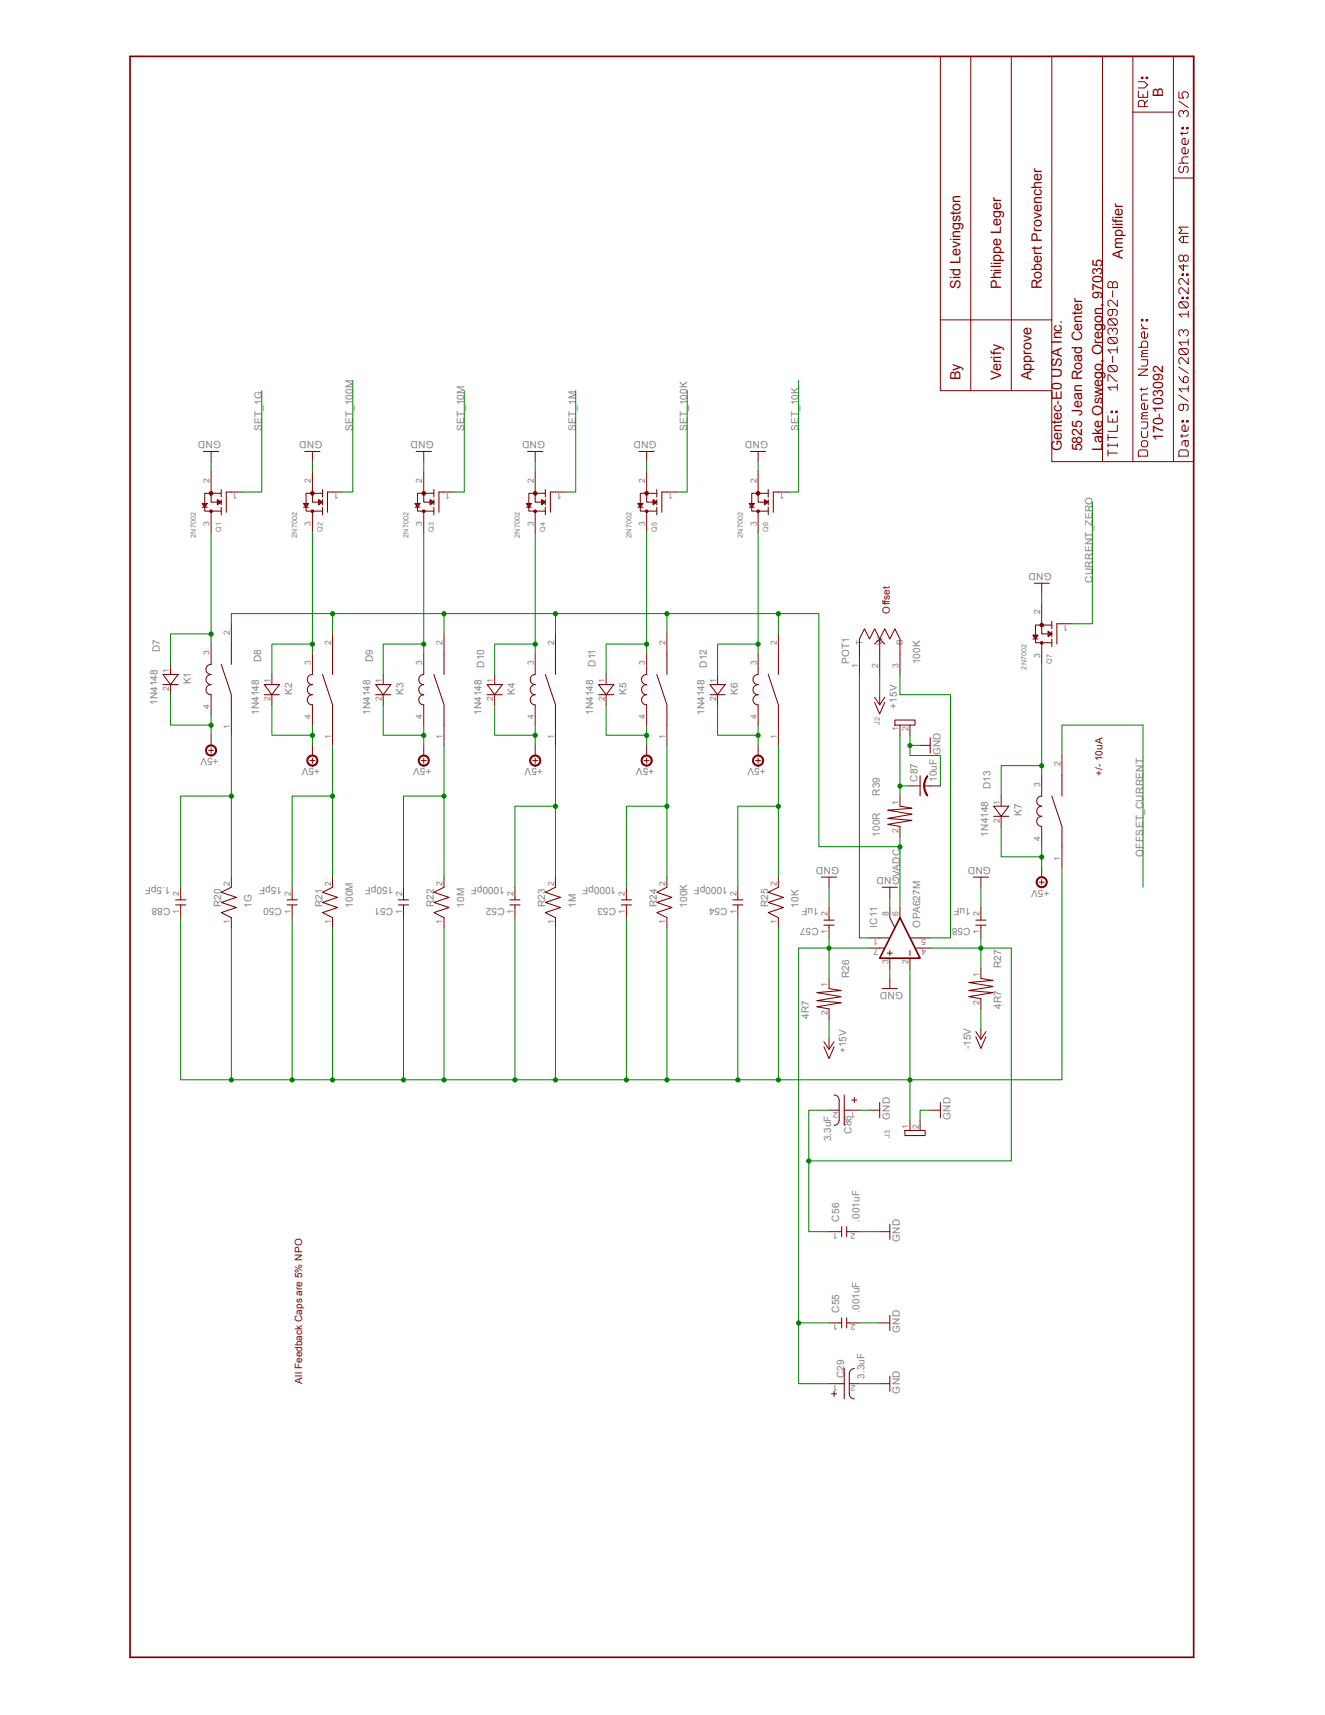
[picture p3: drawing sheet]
<svg xmlns="http://www.w3.org/2000/svg" width="216mm" height="279mm" viewBox="0 0 216 279" stroke-linecap="round" stroke-linejoin="round" font-family="sans-serif">
<defs><g id="words">
<g font-size="2.3" fill="#800000">
<text x="189.5" y="15.7" transform="rotate(-90 189.5 15.7)">B</text>
<text x="156.5" y="47.1" transform="rotate(-90 156.5 47.1)">Sid Levingston</text>
<text x="163.1" y="47.1" transform="rotate(-90 163.1 47.1)">Philippe Leger</text>
<text x="169.7" y="47.1" transform="rotate(-90 169.7 47.1)">Robert Provencher</text>
<text x="182.9" y="42.2" transform="rotate(-90 182.9 42.2)">Amplifier</text>
<text x="156.5" y="62" transform="rotate(-90 156.5 62)">By</text>
<text x="163.1" y="62" transform="rotate(-90 163.1 62)">Verify</text>
<text x="168.1" y="62" transform="rotate(-90 168.1 62)">Approve</text>
<text x="189.5" y="71.9" transform="rotate(-90 189.5 71.9)">170-103092</text>
<text x="173" y="73.5" transform="rotate(-90 173 73.5)">Gentec-E0 USA Inc.</text>
<text x="176.3" y="73.6" transform="rotate(-90 176.3 73.6)">5825 Jean Road Center</text>
<text x="179.6" y="73.5" transform="rotate(-90 179.6 73.5)">Lake Oswego, Oregon, 97035</text>
</g>
<g font-size="1.6" fill="#808080">
<text x="36" y="71.9" transform="rotate(-180 36 71.9)">GND</text>
<text x="42.7" y="70.2" transform="rotate(-90 42.7 70.2)">SET_1G</text>
<text x="52.5" y="71.9" transform="rotate(-180 52.5 71.9)">GND</text>
<text x="57.5" y="70.2" transform="rotate(-90 57.5 70.2)">SET_100M</text>
<text x="70.7" y="71.9" transform="rotate(-180 70.7 71.9)">GND</text>
<text x="75.6" y="70.2" transform="rotate(-90 75.6 70.2)">SET_10M</text>
<text x="88.8" y="71.9" transform="rotate(-180 88.8 71.9)">GND</text>
<text x="93.8" y="70.2" transform="rotate(-90 93.8 70.2)">SET_1M</text>
<text x="107" y="71.9" transform="rotate(-180 107 71.9)">GND</text>
<text x="112" y="70.2" transform="rotate(-90 112 70.2)">SET_100K</text>
<text x="125.2" y="71.9" transform="rotate(-180 125.2 71.9)">GND</text>
<text x="130.1" y="70.2" transform="rotate(-90 130.1 70.2)">SET_10K</text>
<text x="171.4" y="93.4" transform="rotate(-180 171.4 93.4)">GND</text>
<text x="178" y="95" transform="rotate(-90 178 95)">CURRENT_ZERO</text>
<text x="26.1" y="106.2" transform="rotate(-90 26.1 106.2)">D7</text>
<text x="42.6" y="107.9" transform="rotate(-90 42.6 107.9)">D8</text>
<text x="60.7" y="107.9" transform="rotate(-90 60.7 107.9)">D9</text>
<text x="31.1" y="111.5" transform="rotate(-90 31.1 111.5)">K1</text>
<text x="47.6" y="113.2" transform="rotate(-90 47.6 113.2)">K2</text>
<text x="65.7" y="113.2" transform="rotate(-90 65.7 113.2)">K3</text>
<text x="78.9" y="108.8" transform="rotate(-90 78.9 108.8)">D10</text>
<text x="83.9" y="113.2" transform="rotate(-90 83.9 113.2)">K4</text>
<text x="97" y="108.7" transform="rotate(-90 97 108.7)">D11</text>
<text x="102.1" y="113.2" transform="rotate(-90 102.1 113.2)">K5</text>
<text x="115.2" y="108.8" transform="rotate(-90 115.2 108.8)">D12</text>
<text x="120.2" y="113.2" transform="rotate(-90 120.2 113.2)">K6</text>
<text x="138.4" y="108.2" transform="rotate(-90 138.4 108.2)">POT1</text>
<text x="149.9" y="108.2" transform="rotate(-90 149.9 108.2)">100K</text>
<text x="25.7" y="114.9" transform="rotate(-90 25.7 114.9)">1N4148</text>
<text x="42.2" y="116.5" transform="rotate(-90 42.2 116.5)">1N4148</text>
<text x="60.3" y="116.5" transform="rotate(-90 60.3 116.5)">1N4148</text>
<text x="78.5" y="116.5" transform="rotate(-90 78.5 116.5)">1N4148</text>
<text x="96.6" y="116.5" transform="rotate(-90 96.6 116.5)">1N4148</text>
<text x="114.8" y="116.5" transform="rotate(-90 114.8 116.5)">1N4148</text>
<text x="146.2" y="115.4" transform="rotate(-90 146.2 115.4)">+15V</text>
<text x="35.6" y="123.5" transform="rotate(-180 35.6 123.5)">+5V</text>
<text x="52.1" y="125.2" transform="rotate(-180 52.1 125.2)">+5V</text>
<text x="70.3" y="125.2" transform="rotate(-180 70.3 125.2)">+5V</text>
<text x="88.5" y="125.2" transform="rotate(-180 88.5 125.2)">+5V</text>
<text x="106.6" y="125.2" transform="rotate(-180 106.6 125.2)">+5V</text>
<text x="124.8" y="125.2" transform="rotate(-180 124.8 125.2)">+5V</text>
<text x="153.2" y="123.1" transform="rotate(-90 153.2 123.1)">GND</text>
<text x="143.3" y="129.7" transform="rotate(-90 143.3 129.7)">R39</text>
<text x="149.5" y="127.4" transform="rotate(-90 149.5 127.4)">C87</text>
<text x="152.7" y="127.4" transform="rotate(-90 152.7 127.4)">10uF</text>
<text x="161.4" y="128.6" transform="rotate(-90 161.4 128.6)">D13</text>
<text x="143.3" y="136.3" transform="rotate(-90 143.3 136.3)">100R</text>
<text x="161" y="136.3" transform="rotate(-90 161 136.3)">1N4148</text>
<text x="166.4" y="133" transform="rotate(-90 166.4 133)">K7</text>
<text x="136.7" y="141.2" transform="rotate(-180 136.7 141.2)">GND</text>
<text x="146.6" y="142.9" transform="rotate(-180 146.6 142.9)">GND</text>
<text x="146.6" y="142.9" transform="rotate(-90 146.6 142.9)">VADC</text>
<text x="161.5" y="141.2" transform="rotate(-180 161.5 141.2)">GND</text>
<text x="186.2" y="139.6" transform="rotate(-90 186.2 139.6)">OFFSET_CURRENT</text>
<text x="27.8" y="147.8" transform="rotate(-180 27.8 147.8)">C88</text>
<text x="27.8" y="144.5" transform="rotate(-180 27.8 144.5)">1.5pF</text>
<text x="36" y="147.8" transform="rotate(-90 36 147.8)">R20</text>
<text x="41" y="147.8" transform="rotate(-90 41 147.8)">1G</text>
<text x="45.9" y="147.8" transform="rotate(-180 45.9 147.8)">C50</text>
<text x="46" y="144.5" transform="rotate(-180 46 144.5)">15pF</text>
<text x="52.6" y="147.8" transform="rotate(-90 52.6 147.8)">R21</text>
<text x="57.5" y="147.8" transform="rotate(-90 57.5 147.8)">100M</text>
<text x="64.1" y="147.8" transform="rotate(-180 64.1 147.8)">C51</text>
<text x="64.1" y="144.5" transform="rotate(-180 64.1 144.5)">150pF</text>
<text x="70.7" y="147.8" transform="rotate(-90 70.7 147.8)">R22</text>
<text x="75.6" y="147.8" transform="rotate(-90 75.6 147.8)">10M</text>
<text x="82.2" y="147.8" transform="rotate(-180 82.2 147.8)">C52</text>
<text x="82.3" y="144.5" transform="rotate(-180 82.3 144.5)">1000pF</text>
<text x="88.9" y="147.8" transform="rotate(-90 88.9 147.8)">R23</text>
<text x="93.8" y="147.8" transform="rotate(-90 93.8 147.8)">1M</text>
<text x="100.4" y="147.8" transform="rotate(-180 100.4 147.8)">C53</text>
<text x="100.4" y="144.5" transform="rotate(-180 100.4 144.5)">1000pF</text>
<text x="107" y="147.8" transform="rotate(-90 107 147.8)">R24</text>
<text x="112" y="147.8" transform="rotate(-90 112 147.8)">100K</text>
<text x="118.6" y="147.8" transform="rotate(-180 118.6 147.8)">C54</text>
<text x="118.6" y="144.5" transform="rotate(-180 118.6 144.5)">1000pF</text>
<text x="125.2" y="147.8" transform="rotate(-90 125.2 147.8)">R25</text>
<text x="130.1" y="147.8" transform="rotate(-90 130.1 147.8)">10K</text>
<text x="133.4" y="147.8" transform="rotate(-180 133.4 147.8)">1uF</text>
<text x="158.2" y="147.8" transform="rotate(-180 158.2 147.8)">1uF</text>
<text x="171" y="144.9" transform="rotate(-180 171 144.9)">+5V</text>
<text x="133.4" y="151.2" transform="rotate(-180 133.4 151.2)">C57</text>
<text x="142.9" y="151.1" transform="rotate(-90 142.9 151.1)">IC11</text>
<text x="149.9" y="151.1" transform="rotate(-90 149.9 151.1)">OPA627M</text>
<text x="158.2" y="151.2" transform="rotate(-180 158.2 151.2)">C58</text>
<text x="138.4" y="159.4" transform="rotate(-90 138.4 159.4)">R26</text>
<text x="147.2" y="161.5" transform="rotate(-180 147.2 161.5)">GND</text>
<text x="163.1" y="157.7" transform="rotate(-90 163.1 157.7)">R27</text>
<text x="131.8" y="166" transform="rotate(-90 131.8 166)">4R7</text>
<text x="163.1" y="164.4" transform="rotate(-90 163.1 164.4)">4R7</text>
<text x="137.9" y="171.6" transform="rotate(-90 137.9 171.6)">+15V</text>
<text x="158.2" y="171" transform="rotate(-90 158.2 171)">-15V</text>
<text x="135.4" y="185.9" transform="rotate(-90 135.4 185.9)">3.3uF</text>
<text x="138.7" y="184.7" transform="rotate(-90 138.7 184.7)">C86</text>
<text x="145" y="182.5" transform="rotate(-90 145 182.5)">GND</text>
<text x="154.9" y="182.5" transform="rotate(-90 154.9 182.5)">GND</text>
<text x="136.7" y="199" transform="rotate(-90 136.7 199)">C56</text>
<text x="140" y="199" transform="rotate(-90 140 199)">.001uF</text>
<text x="146.6" y="202.3" transform="rotate(-90 146.6 202.3)">GND</text>
<text x="136.7" y="213.8" transform="rotate(-90 136.7 213.8)">C55</text>
<text x="140" y="213.9" transform="rotate(-90 140 213.9)">.001uF</text>
<text x="146.6" y="217.1" transform="rotate(-90 146.6 217.1)">GND</text>
<text x="137.6" y="224.6" transform="rotate(-90 137.6 224.6)">C29</text>
<text x="140.9" y="224.6" transform="rotate(-90 140.9 224.6)">3.3uF</text>
<text x="146.6" y="227.1" transform="rotate(-90 146.6 227.1)">GND</text>
</g>
<g font-size="1.6" fill="#800000">
<text x="145" y="99.9" transform="rotate(-90 145 99.9)">Offset</text>
<text x="179.6" y="126.4" transform="rotate(-90 179.6 126.4)">+/- 10uA</text>
<text x="49.3" y="225.4" transform="rotate(-90 49.3 225.4)">All Feedback Caps are 5% NPO</text>
</g>
<g font-size="1.4" fill="#808080">
<text x="34.2" y="78.7" transform="rotate(-90 34.2 78.7)">2</text>
<text x="38.7" y="80.4" transform="rotate(-180 38.7 80.4)">1</text>
<text x="50.7" y="78.7" transform="rotate(-90 50.7 78.7)">2</text>
<text x="55.2" y="80.4" transform="rotate(-180 55.2 80.4)">1</text>
<text x="68.8" y="78.7" transform="rotate(-90 68.8 78.7)">2</text>
<text x="73.4" y="80.4" transform="rotate(-180 73.4 80.4)">1</text>
<text x="87" y="78.7" transform="rotate(-90 87 78.7)">2</text>
<text x="91.5" y="80.4" transform="rotate(-180 91.5 80.4)">1</text>
<text x="105.1" y="78.7" transform="rotate(-90 105.1 78.7)">2</text>
<text x="109.7" y="80.4" transform="rotate(-180 109.7 80.4)">1</text>
<text x="123.3" y="78.7" transform="rotate(-90 123.3 78.7)">2</text>
<text x="127.8" y="80.4" transform="rotate(-180 127.8 80.4)">1</text>
<text x="34.2" y="85.8" transform="rotate(-90 34.2 85.8)">3</text>
<text x="50.7" y="85.8" transform="rotate(-90 50.7 85.8)">3</text>
<text x="68.8" y="85.8" transform="rotate(-90 68.8 85.8)">3</text>
<text x="87" y="85.8" transform="rotate(-90 87 85.8)">3</text>
<text x="105.1" y="85.8" transform="rotate(-90 105.1 85.8)">3</text>
<text x="123.3" y="85.8" transform="rotate(-90 123.3 85.8)">3</text>
<text x="169.5" y="100.1" transform="rotate(-90 169.5 100.1)">2</text>
<text x="174.1" y="101.9" transform="rotate(-180 174.1 101.9)">1</text>
<text x="34.2" y="106.7" transform="rotate(-90 34.2 106.7)">3</text>
<text x="37.5" y="103.4" transform="rotate(-90 37.5 103.4)">2</text>
<text x="54" y="105.1" transform="rotate(-90 54 105.1)">2</text>
<text x="72.1" y="105.1" transform="rotate(-90 72.1 105.1)">2</text>
<text x="90.3" y="105.1" transform="rotate(-90 90.3 105.1)">2</text>
<text x="108.4" y="105.1" transform="rotate(-90 108.4 105.1)">2</text>
<text x="126.6" y="105.1" transform="rotate(-90 126.6 105.1)">2</text>
<text x="140.5" y="105" transform="rotate(-90 140.5 105)">T</text>
<text x="143.8" y="105" transform="rotate(-90 143.8 105)">W</text>
<text x="147.1" y="105" transform="rotate(-90 147.1 105)">B</text>
<text x="169.5" y="107.2" transform="rotate(-90 169.5 107.2)">3</text>
<text x="27.6" y="112.5" transform="rotate(-90 27.6 112.5)">2</text>
<text x="27.6" y="109.6" transform="rotate(-90 27.6 109.6)">1</text>
<text x="44.1" y="111.3" transform="rotate(-90 44.1 111.3)">1</text>
<text x="50.7" y="108.4" transform="rotate(-90 50.7 108.4)">3</text>
<text x="62.2" y="111.3" transform="rotate(-90 62.2 111.3)">1</text>
<text x="68.8" y="108.4" transform="rotate(-90 68.8 108.4)">3</text>
<text x="80.4" y="111.3" transform="rotate(-90 80.4 111.3)">1</text>
<text x="87" y="108.4" transform="rotate(-90 87 108.4)">3</text>
<text x="98.5" y="111.3" transform="rotate(-90 98.5 111.3)">1</text>
<text x="105.1" y="108.4" transform="rotate(-90 105.1 108.4)">3</text>
<text x="116.7" y="111.3" transform="rotate(-90 116.7 111.3)">1</text>
<text x="123.3" y="108.4" transform="rotate(-90 123.3 108.4)">3</text>
<text x="139.8" y="108.9" transform="rotate(-90 139.8 108.9)">1</text>
<text x="143.1" y="108.9" transform="rotate(-90 143.1 108.9)">2</text>
<text x="146.4" y="108.9" transform="rotate(-90 146.4 108.9)">3</text>
<text x="34.2" y="115.5" transform="rotate(-90 34.2 115.5)">4</text>
<text x="37.5" y="118.8" transform="rotate(-90 37.5 118.8)">1</text>
<text x="44.1" y="114.2" transform="rotate(-90 44.1 114.2)">2</text>
<text x="50.7" y="117.1" transform="rotate(-90 50.7 117.1)">4</text>
<text x="62.2" y="114.2" transform="rotate(-90 62.2 114.2)">2</text>
<text x="68.8" y="117.1" transform="rotate(-90 68.8 117.1)">4</text>
<text x="80.4" y="114.2" transform="rotate(-90 80.4 114.2)">2</text>
<text x="87" y="117.1" transform="rotate(-90 87 117.1)">4</text>
<text x="98.5" y="114.2" transform="rotate(-90 98.5 114.2)">2</text>
<text x="105.1" y="117.1" transform="rotate(-90 105.1 117.1)">4</text>
<text x="116.7" y="114.2" transform="rotate(-90 116.7 114.2)">2</text>
<text x="123.3" y="117.1" transform="rotate(-90 123.3 117.1)">4</text>
<text x="146.4" y="119.1" transform="rotate(-90 146.4 119.1)">1</text>
<text x="148.1" y="119.1" transform="rotate(-90 148.1 119.1)">2</text>
<text x="54" y="120.4" transform="rotate(-90 54 120.4)">1</text>
<text x="72.1" y="120.4" transform="rotate(-90 72.1 120.4)">1</text>
<text x="90.3" y="120.4" transform="rotate(-90 90.3 120.4)">1</text>
<text x="108.4" y="120.4" transform="rotate(-90 108.4 120.4)">1</text>
<text x="126.6" y="120.4" transform="rotate(-90 126.6 120.4)">1</text>
<text x="172.8" y="124.9" transform="rotate(-90 172.8 124.9)">2</text>
<text x="146.4" y="131.1" transform="rotate(-90 146.4 131.1)">1</text>
<text x="162.9" y="131.1" transform="rotate(-90 162.9 131.1)">1</text>
<text x="169.5" y="128.2" transform="rotate(-90 169.5 128.2)">3</text>
<text x="146.4" y="135.7" transform="rotate(-90 146.4 135.7)">2</text>
<text x="162.9" y="134" transform="rotate(-90 162.9 134)">2</text>
<text x="169.5" y="136.9" transform="rotate(-90 169.5 136.9)">4</text>
<text x="172.8" y="140.3" transform="rotate(-90 172.8 140.3)">1</text>
<text x="29.2" y="148.9" transform="rotate(-90 29.2 148.9)">1</text>
<text x="29.2" y="146" transform="rotate(-90 29.2 146)">2</text>
<text x="37.5" y="144.3" transform="rotate(-90 37.5 144.3)">2</text>
<text x="47.4" y="148.9" transform="rotate(-90 47.4 148.9)">1</text>
<text x="47.4" y="146" transform="rotate(-90 47.4 146)">2</text>
<text x="54" y="144.3" transform="rotate(-90 54 144.3)">2</text>
<text x="65.5" y="148.9" transform="rotate(-90 65.5 148.9)">1</text>
<text x="65.5" y="146" transform="rotate(-90 65.5 146)">2</text>
<text x="72.1" y="144.3" transform="rotate(-90 72.1 144.3)">2</text>
<text x="83.7" y="148.9" transform="rotate(-90 83.7 148.9)">1</text>
<text x="83.7" y="146" transform="rotate(-90 83.7 146)">2</text>
<text x="90.3" y="144.3" transform="rotate(-90 90.3 144.3)">2</text>
<text x="101.8" y="148.9" transform="rotate(-90 101.8 148.9)">1</text>
<text x="101.8" y="146" transform="rotate(-90 101.8 146)">2</text>
<text x="108.4" y="144.3" transform="rotate(-90 108.4 144.3)">2</text>
<text x="120" y="148.9" transform="rotate(-90 120 148.9)">1</text>
<text x="120" y="146" transform="rotate(-90 120 146)">2</text>
<text x="126.6" y="144.3" transform="rotate(-90 126.6 144.3)">2</text>
<text x="134.9" y="149.3" transform="rotate(-90 134.9 149.3)">2</text>
<text x="144.8" y="149.3" transform="rotate(-90 144.8 149.3)">8</text>
<text x="146.4" y="149.3" transform="rotate(-90 146.4 149.3)">6</text>
<text x="159.6" y="149.3" transform="rotate(-90 159.6 149.3)">2</text>
<text x="37.5" y="150.5" transform="rotate(-90 37.5 150.5)">1</text>
<text x="54" y="150.5" transform="rotate(-90 54 150.5)">1</text>
<text x="72.1" y="150.5" transform="rotate(-90 72.1 150.5)">1</text>
<text x="90.3" y="150.5" transform="rotate(-90 90.3 150.5)">1</text>
<text x="108.4" y="150.5" transform="rotate(-90 108.4 150.5)">1</text>
<text x="126.6" y="150.5" transform="rotate(-90 126.6 150.5)">1</text>
<text x="134.9" y="152.2" transform="rotate(-90 134.9 152.2)">1</text>
<text x="143.1" y="153" transform="rotate(-180 143.1 153)">1</text>
<text x="143.1" y="154.7" transform="rotate(-180 143.1 154.7)">7</text>
<text x="150.9" y="153" transform="rotate(-180 150.9 153)">5</text>
<text x="150.9" y="154.7" transform="rotate(-180 150.9 154.7)">4</text>
<text x="159.6" y="152.2" transform="rotate(-90 159.6 152.2)">1</text>
<text x="134.9" y="160.8" transform="rotate(-90 134.9 160.8)">1</text>
<text x="144.8" y="157.1" transform="rotate(-90 144.8 157.1)">3</text>
<text x="148.1" y="157.1" transform="rotate(-90 148.1 157.1)">2</text>
<text x="159.6" y="159.2" transform="rotate(-90 159.6 159.2)">1</text>
<text x="134.9" y="165.4" transform="rotate(-90 134.9 165.4)">2</text>
<text x="159.6" y="163.7" transform="rotate(-90 159.6 163.7)">2</text>
<text x="136.5" y="181.1" transform="rotate(-180 136.5 181.1)">2</text>
<text x="139.4" y="181.1" transform="rotate(-180 139.4 181.1)">1</text>
<text x="148.1" y="183.9" transform="rotate(-90 148.1 183.9)">1</text>
<text x="149.7" y="183.9" transform="rotate(-90 149.7 183.9)">2</text>
<text x="136.5" y="200.9" transform="rotate(-180 136.5 200.9)">1</text>
<text x="139.4" y="200.9" transform="rotate(-180 139.4 200.9)">2</text>
<text x="136.5" y="215.8" transform="rotate(-180 136.5 215.8)">1</text>
<text x="139.4" y="215.8" transform="rotate(-180 139.4 215.8)">2</text>
<text x="136.5" y="225.7" transform="rotate(-180 136.5 225.7)">1</text>
<text x="139.4" y="225.7" transform="rotate(-180 139.4 225.7)">2</text>
</g>
<g font-size="1.2" fill="#808080">
<text x="31.9" y="87.6" transform="rotate(-90 31.9 87.6)">2N7002</text>
<text x="36" y="86.7" transform="rotate(-90 36 86.7)">Q1</text>
<text x="48.4" y="87.6" transform="rotate(-90 48.4 87.6)">2N7002</text>
<text x="52.6" y="86.7" transform="rotate(-90 52.6 86.7)">Q2</text>
<text x="66.6" y="87.6" transform="rotate(-90 66.6 87.6)">2N7002</text>
<text x="70.7" y="86.7" transform="rotate(-90 70.7 86.7)">Q3</text>
<text x="84.7" y="87.6" transform="rotate(-90 84.7 87.6)">2N7002</text>
<text x="88.9" y="86.7" transform="rotate(-90 88.9 86.7)">Q4</text>
<text x="102.9" y="87.6" transform="rotate(-90 102.9 87.6)">2N7002</text>
<text x="107" y="86.7" transform="rotate(-90 107 86.7)">Q5</text>
<text x="121.1" y="87.6" transform="rotate(-90 121.1 87.6)">2N7002</text>
<text x="125.2" y="86.7" transform="rotate(-90 125.2 86.7)">Q6</text>
<text x="167.3" y="109.1" transform="rotate(-90 167.3 109.1)">2N7002</text>
<text x="171.4" y="108.2" transform="rotate(-90 171.4 108.2)">Q7</text>
<text x="143.3" y="118.1" transform="rotate(-90 143.3 118.1)">J2</text>
<text x="145" y="185.4" transform="rotate(-90 145 185.4)">J3</text>
</g>
</g></defs>
<g fill="none" stroke="#800000" stroke-width=".16">
<path d="M158.2 9.2v42.9h-5v-42.9M164.8 9.2v54.4M179.6 9.2v66M184.6 9.2v66M184.6 18.3h6.6M185.5 14.8v1.1h1.5v-1.1M185.5 13.3h1l.5 .5-.5 .5h-1M186 12.6h.2v.2h-.2zM186.2 15.3v.6M186.5 17.4v-.8l-.3-.2h-.5l-.2 .2v.8h1.5M186.8 12.6h.2v.2h-.2zM187 16.4l-.5 .5"/>
<path d="M191.2 18.3v-9.1h3.3v66h-3.3v-46.2M191.2 18.3v10.7M191.2 9.2h-19.8v66h19.8M192.1 15v1h.7l-.2-.5v-.3l.2-.2h.6l.2 .2v.5l-.2 .3M192.1 16.5l1.5 1M192.8 18.3l-.2-.3h-.3l-.2 .3v.5l.2 .2M192.8 18.3l.3-.3h.3l.2 .3v.5l-.2 .2M192.8 18.3v.2M191.2 29h3.3M192.1 26.6h1.5M192.3 27.1l-.2 .2v.6l.2 .2h.3l.2-.2v-.6l.3-.2h.3l.2 .2v.6l-.2 .2M192.6 20.7h.2v.3h-.2z"/>
<path d="M192.6 21.5v.5M192.8 38.5v1M193.4 20.7h.2v.3h-.2zM193.6 38.5h-1l-.5 .5 .5 .5h1M193.6 37h-1.5l.5 .5-.5 .5h1.5M193.6 24.3v.5l-.2 .3h-.6l-.2-.3v-.5l.2-.3h.3v1.1M193.6 22.8v.5l-.2 .2h-.6l-.2-.2v-.5l.2-.3h.3v1M193.6 21.5l-.2 .3h-1.1M193.6 25.6h-.8l-.2 .2v.5l.2 .3M153.2 52.1v11.5h18.2M171.4 52.1h-13.2v11.5M180.5 46.1l.3-.2h.2l.3 .2 .2-.2h.3l.3 .2v.8h-1.6z"/>
<path d="M180.8 59.5l1 1.1 .3-.3v-.5l-.3-.3h-1l-.3 .3v.5l.3 .3h1M180.8 55l1 1 .3-.3v-.5l-.3-.2h-1l-.3 .2v.5l.3 .3h1M180.8 51.9l1 1.1 .3-.3v-.5l-.3-.3h-1l-.3 .3v.5l.3 .3h1M181.3 58v1M181.3 54v-.3l-.3-.2h-.2l-.3 .2v.5l.3 .3M181.3 53.7l.2-.2h.3l.3 .2v.5l-.3 .3M181.3 50.4v.8l-.3 .2h-.2l-.3-.2v-.5l.3-.3h1l.3 .3v.5l-.3 .2M181.3 46.1v.8M181.3 47.4v1M182.1 57h-1.6l.5 .5M182.1 56.5v1M182.1 48.9v1l-1.1-1h-.2l-.3 .2v.6l.3 .2"/>
<path d="M185.5 56.6h1.5v-.8l-.2-.2h-.6l-.2 .2v.8M186 58.6h1v.8l-.2 .2h-.8M186 52h.2v.3h-.2zM186 52.8v.2l.5 .6M186 53.6h1M186.8 52h.2v.3h-.2zM187 57.6h-.8l-.2 .2v.3h1M187 57.1h-.8l-.2 .2 .2 .3M187 54.3v.5l-.2 .3h-.6l-.2-.3v-.5l.2-.2h.3v1M192.1 59.8l1.5 1M192.1 41.8l.2-.2h.3l.2 .2 .3-.2h.3l.2 .2v.5l-.2 .3h-.3l-.3-.3-.2 .3h-.3l-.2-.3zM192.3 56.8l1.1 1 .2-.3v-.5l-.2-.2h-1.1l-.2 .2v.5l.2 .3h1.1"/>
<path d="M192.3 49.2l1.1 1 .2-.3v-.5l-.2-.2h-1.1l-.2 .2v.5l.2 .3h1.1M192.6 44.6h.2v.3h-.2zM192.6 48.4h.2v.3h-.2zM192.8 43.1v1l-.7-.8h1.5M192.8 54.2v-.2l-.2-.3h-.3l-.2 .3v.5l.2 .2M192.8 54l.3-.3h.3l.2 .3v.5l-.2 .2M192.8 41.8v.5M193.4 44.6h.2v.3h-.2zM193.4 48.4h.2v.3h-.2zM193.6 58.3v1l-1-1h-.3l-.2 .2v.5l.2 .3M193.6 55.8h-1.5l.5 .5M193.6 55.2v1.1"/>
<path d="M193.6 51.2h-1.5l.5 .5M193.6 46.9v1l-1-1h-.3l-.2 .2v.5l.2 .3M193.6 45.4v1l-1-1h-.3l-.2 .2v.5l.2 .3M193.6 50.7v1M180.5 67.7v1h1.6v-1M180.5 62.1v-1h.3l1 1h.3M180.5 70.8v1M180.5 72.3v.5M180.5 73.3v1M180.5 73.8h1.6M180.5 72.5h1.6M180.5 71.3h1.6"/>
<path d="M181 67h.3v.2h-.3zM181.3 68.2v.5M181.8 67h.3v.2h-.3zM182.1 69.3v1h-1.6M182.1 63.1h-1.6l.5 .5M182.1 62.6v1M182.1 72.3v.5M185.5 73.6l.2-.3h1.1l.2 .3v.7h-1.5zM185.5 60.1h1.5l-1.5 1.1h1.5M186 70.3v.7l.2 .3h.6l.2-.3v-.7M186 68.7h1v.8l-.2 .3h-.8M186 63.2v.5"/>
<path d="M186 72.1l.2-.3h.6l.2 .3v.4l-.2 .3h-.6l-.2-.3zM187 67.7h-.8l-.2 .3v.2h1M187 66v.5l-.2 .2h-.6l-.2-.2v-.5l.2-.3h.3v1M187 64.2h-.8l-.2 .2v.8h1M187 63.2l-.2 .2h-1.1M187 67.2h-.8l-.2 .3 .2 .2M192.1 61.3l.2 .5 .5 .5h.6l.2-.2v-.5l-.2-.3h-.3l-.3 .3v.7M192.1 64.4l1.5 1M192.3 73.3h1.1l.2 .3v.7h-1.5v-.7zM192.6 68.5h.2v.2h-.2zM192.6 70.8v.5M192.8 65.9v.7l-.2 .3h-.3l-.2-.3v-.5l.2-.2h1.1l.2 .2v.5l-.2 .3"/>
<path d="M193.1 71.8v.7l.3 .3 .2-.3v-.7h-.8l-.2 .3v.4M193.4 68.5h.2v.2h-.2zM193.6 63.4h-1.5l.5 .5M193.6 62.8v1.1M193.6 69.5v.5l-.2 .3h-.6l-.2-.3v-.5l.2-.2h.3v1M193.6 70.8l-.2 .2h-1.1M140 106.6v3.3M143.3 106.6v3.3M146.6 106.6v3.3M146.6 118.1v1.7M148.3 118.1v1.7M149.9 121.4h1.7"/>
<path d="M37.7 142.9v1.6M37.7 149.5v1.7M47.6 144.5v1.7M47.6 147.8v1.7M54.2 142.9v1.6M54.2 149.5v1.7M65.7 144.5v1.7M65.7 147.8v1.7M72.3 142.9v1.6M72.3 149.5v1.7M83.9 144.5v1.7M83.9 147.8v1.7"/>
<path d="M90.5 142.9v1.6M90.5 149.5v1.7M102.1 144.5v1.7M102.1 147.8v1.7M108.7 142.9v1.6M108.7 149.5v1.7M120.2 144.5v1.7M120.2 147.8v1.7M126.8 142.9v1.6M126.8 149.5v1.7M135.1 142.9v1.6M135.1 147.8v1.7"/>
<path d="M135.1 151.2v1.6M141.7 152.8h3.2M144.1 154.5h-2.4M144.6 155.3h.8M145 144.5v1.7M145 147.8v1.7l.8 1.6M145 154.9v.8M145 156.1v1.7M146.6 147.8v1.7M148.3 154.9v.8M148.3 156.1v1.7M148.3 152.8h3.3"/>
<path d="M149.2 154.5h2.4M159.8 142.9v1.6M159.8 147.8v1.7M159.8 151.2v1.6M148.3 182.5v1.7M149.9 182.5v1.7M151.6 180.9h1.6"/>
</g>
<path d="M21.2 9.2h173.3v260.8h-173.3zM146.6 149.5l3.3 6.6h-6.6z" fill="none" stroke="#800000" stroke-width=".28"/>
<g fill="none" stroke="#800000" stroke-width=".17">
<path d="M36 79.8v1.2M32.9 82.6h.9M33.4 82.6v.7h1M34.4 80.2v.2h1.6M35.4 81.8h-1v-1.4h-1v1.6M36 81.4v.8M36 82.6v1.3M36 83.3h-1.6v.2M37.7 80.2h-.8v3.3M140 106.6v-2.5l.9-1.7 .8 1.7 .8-1.7 .8 1.7 .9-1.7 .8 1.7 .8-1.7 .8 1.7v2.5M143.3 104.1l.9 .8M143.3 104.1v2.5"/>
<path d="M143.3 104.1l-.8 .8M145.8 117.3h3.3v.8h-3.3zM151.6 120.2v2.5M37.7 144.5l-1.7 .9 2.5 .8-2.5 .8 2.5 .8-2.5 .9 1.7 .8M46.8 146.6h1.6M46.8 147.4h1.6M47.6 146.2v.4M47.6 147.4v.4M54.2 144.5l-1.6 .9 2.4 .8-2.4 .8 2.4 .8-2.4 .9 1.6 .8M64.9 146.6h1.7M64.9 147.4h1.7M65.7 146.2v.4"/>
<path d="M65.7 147.4v.4M72.3 144.5l-1.6 .9 2.5 .8-2.5 .8 2.5 .8-2.5 .9 1.6 .8M83.1 146.6h1.6M83.1 147.4h1.6M83.9 146.2v.4M83.9 147.4v.4M90.5 144.5l-1.6 .9 2.4 .8-2.4 .8 2.4 .8-2.4 .9 1.6 .8M101.2 146.6h1.7M101.2 147.4h1.7M102.1 146.2v.4M102.1 147.4v.4M108.7 144.5l-1.7 .9 2.5 .8-2.5 .8 2.5 .8-2.5 .9 1.7 .8"/>
<path d="M119.4 146.6h1.7M119.4 147.4h1.7M120.2 146.2v.4M120.2 147.4v.4M126.8 144.5l-1.6 .9 2.5 .8-2.5 .8 2.5 .8-2.5 .9 1.6 .8M133.8 142.9h2.5M134.3 149.9h1.6M134.3 150.7h1.6M135.1 149.5v.4M135.1 150.7v.5M143.7 144.5h2.5M158.6 142.9h2.5"/>
<path d="M159 149.9h1.7M159 150.7h1.7M159.8 149.5v.4M159.8 150.7v.5M153.2 179.6v2.5M147.4 184.2h3.3v.8h-3.3z"/>
</g>
<circle cx="34.4" cy="83.3" r=".21" fill="#800000"/>
<circle cx="34.4" cy="83.3" r=".21" fill="none" stroke="#800000" stroke-width=".16"/>
<path d="M34.2 80.2h.4l.1 .1-.2 .3-.1 .1-.1-.3 .1-.2 .1 .1-.1 .4-.2-.1-.1-.3z" fill-rule="evenodd" fill="#800000"/>
<path d="M34.4 73.6v1.6M34.4 76.9v3.3M34.2 80.2h.4l.1 .1-.2 .3-.1 .1-.1-.3 .1-.2 .1 .1-.1 .4-.2-.1-.1-.3zM34.4 83.5v3.3M37.7 80.2h1.6" fill="none" stroke="#800000" stroke-width=".16"/>
<g fill="none" stroke="#800000" stroke-width=".17">
<path d="M33.1 73.6h2.5M52.6 79.8v1.2M32.9 82h.9l-.4 .6zM33.1 82v.2M33.2 82v.4M33.3 82v.6M33.5 82v.5M33.6 82v.3M33.7 82v.1M35.4 81.4l.6 .4-.6 .4zM35.5 81.4v.8M35.6 81.5v.6"/>
<path d="M35.7 81.6v.4M35.9 81.7v.2M36 81.8v.1M49.4 82.6h.9M49.9 82.6v.7h1M50.9 80.2v.2h1.7M51.9 81.8h-1v-1.4h-1v1.6M52.6 82.6v1.3M52.6 83.3h-1.7v.2M52.6 81.4v.8M54.2 80.2h-.8v3.3"/>
</g>
<circle cx="50.9" cy="83.3" r=".21" fill="#800000"/>
<circle cx="50.9" cy="83.3" r=".21" fill="none" stroke="#800000" stroke-width=".16"/>
<path d="M50.7 80.2h.4l.1 .1-.1 .3-.2 .1-.1-.2v-.2l.1-.1 .1 .1-.1 .4-.2-.1-.1-.3z" fill-rule="evenodd" fill="#800000"/>
<path d="M50.9 73.6v1.6M50.9 76.9v3.3M50.7 80.2h.4l.1 .1-.1 .3-.2 .1-.1-.2v-.2l.1-.1 .1 .1-.1 .4-.2-.1-.1-.3zM50.9 83.5v3.3M54.2 80.2h1.6" fill="none" stroke="#800000" stroke-width=".16"/>
<g fill="none" stroke="#800000" stroke-width=".17">
<path d="M49.7 73.6h2.4M70.7 79.8v1.2M49.4 82h.9l-.4 .6zM49.4 82h.1M49.6 82v.2M49.7 82v.4M49.8 82v.6M50 82v.4M50.1 82v.3M50.2 82v.1M51.9 81.4l.7 .4-.7 .4zM52 81.4v.8"/>
<path d="M52.1 81.5v.6M52.3 81.6v.4M52.4 81.7v.2M52.5 81.8h.1M67.6 82.6h.8M68 82.6v.7h1M69 80.2v.2h1.7M70.1 81.8h-1.1v-1.4h-1v1.6M70.7 82.6v1.3M70.7 83.3h-1.7v.2M70.7 81.4v.8M72.3 80.2h-.8v3.3"/>
</g>
<circle cx="69" cy="83.3" r=".21" fill="#800000"/>
<circle cx="69" cy="83.3" r=".21" fill="none" stroke="#800000" stroke-width=".16"/>
<path d="M68.9 80.2h.4l.1 .1-.2 .3-.2 .1-.1-.4 .2-.1 .1 .2-.2 .3-.1-.1-.1-.3z" fill-rule="evenodd" fill="#800000"/>
<path d="M69 73.6v1.6M69 76.9v3.3M68.9 80.2h.4l.1 .1-.2 .3-.2 .1-.1-.4 .2-.1 .1 .2-.2 .3-.1-.1-.1-.3zM69 83.5v3.3M72.3 80.2h1.7" fill="none" stroke="#800000" stroke-width=".16"/>
<g fill="none" stroke="#800000" stroke-width=".17">
<path d="M67.8 73.6h2.5M88.9 79.8v1.2M67.6 82h.8l-.4 .6zM67.7 82v.2M67.9 82v.4M68 82v.6M68.1 82v.5M68.3 82v.3M68.4 82v.1M70.1 81.4l.6 .4-.6 .4zM70.1 81.4v.8M70.3 81.5v.6"/>
<path d="M70.4 81.6v.4M70.5 81.7v.2M70.7 81.8v.1M85.8 82.6h.8M86.2 82.6v.7h1M87.2 80.2v.2h1.7M88.2 81.8h-1v-1.4h-1v1.6M88.9 82.6v1.3M88.9 83.3h-1.7v.2M88.9 81.4v.8M90.5 80.2h-.8v3.3"/>
</g>
<circle cx="87.2" cy="83.3" r=".21" fill="#800000"/>
<circle cx="87.2" cy="83.3" r=".21" fill="none" stroke="#800000" stroke-width=".16"/>
<path d="M87 80.2a.29 .29 0 0 1 .4 0 .29 .29 0 0 1 0 .4l-.2 .1-.1-.4 .1-.1 .1 .1-.1 .4a.3 .3 0 0 1-.3-.2 .3 .3 0 0 1 .1-.3z" fill-rule="evenodd" fill="#800000"/>
<path d="M87.2 73.6v1.6M87.2 76.9v3.3M87 80.2a.29 .29 0 0 1 .4 0 .29 .29 0 0 1 0 .4l-.2 .1-.1-.4 .1-.1 .1 .1-.1 .4a.3 .3 0 0 1-.3-.2 .3 .3 0 0 1 .1-.3zM87.2 83.5v3.3M90.5 80.2h1.7" fill="none" stroke="#800000" stroke-width=".16"/>
<g fill="none" stroke="#800000" stroke-width=".17">
<path d="M86 73.6h2.5M107 79.8v1.2M85.8 82h.8l-.4 .6zM85.9 82v.1M86 82v.4M86.1 82v.5M86.3 82v.5M86.4 82v.3M86.5 82v.1M88.2 81.4v.8M88.2 81.4l.7 .4-.7 .4zM88.4 81.5v.6"/>
<path d="M88.5 81.6v.4M88.6 81.7v.3M88.8 81.8v.1M103.9 82.6h.9M104.3 82.6v.7h1.1M105.4 80.2v.2h1.6M106.4 81.8h-1v-1.4h-1.1v1.6M107 82.6v1.3M107 83.3h-1.6v.2M107 81.4v.8M108.7 80.2h-.9v3.3"/>
</g>
<circle cx="105.4" cy="83.3" r=".21" fill="#800000"/>
<circle cx="105.4" cy="83.3" r=".21" fill="none" stroke="#800000" stroke-width=".16"/>
<path d="M105.2 80.2h.4l.1 .1-.2 .3-.1 .1-.2-.4 .1-.1 .2 .2-.1 .3-.2-.1-.1-.3z" fill-rule="evenodd" fill="#800000"/>
<path d="M105.4 73.6v1.6M105.4 76.9v3.3M105.2 80.2h.4l.1 .1-.2 .3-.1 .1-.2-.4 .1-.1 .2 .2-.1 .3-.2-.1-.1-.3zM105.4 83.5v3.3M108.7 80.2h1.6" fill="none" stroke="#800000" stroke-width=".16"/>
<g fill="none" stroke="#800000" stroke-width=".17">
<path d="M104.1 73.6h2.5M125.2 79.8v1.2M103.9 82h.9l-.5 .6zM104 82v.1M104.1 82v.3M104.2 82v.5M104.4 82v.6M104.5 82v.4M104.6 82v.2M106.4 81.4l.6 .4-.6 .4zM106.5 81.5v.6M106.6 81.6v.5"/>
<path d="M106.8 81.7v.3M106.9 81.7v.2M122.1 82.6h.8M122.5 82.6v.7h1M123.5 80.2v.2h1.7M124.5 81.8h-1v-1.4h-1v1.6M125.2 82.6v1.3M125.2 83.3h-1.7v.2M125.2 81.4v.8M126.8 80.2h-.8v3.3"/>
</g>
<circle cx="123.5" cy="83.3" r=".21" fill="#800000"/>
<circle cx="123.5" cy="83.3" r=".21" fill="none" stroke="#800000" stroke-width=".16"/>
<path d="M123.3 80.2h.4l.1 .1-.1 .3-.2 .1-.1-.3 .1-.2 .1 .1-.1 .4-.1-.1-.2-.3z" fill-rule="evenodd" fill="#800000"/>
<path d="M123.5 73.6v1.6M123.5 76.9v3.3M123.3 80.2h.4l.1 .1-.1 .3-.2 .1-.1-.3 .1-.2 .1 .1-.1 .4-.1-.1-.2-.3zM123.5 83.5v3.3M126.8 80.2h1.7M34.4 104.9v3.3M34.4 113.2v3.3M37.7 101.6v3.3M37.7 116.5v3.3M34 122.3h.8M34.4 121.9v.8" fill="none" stroke="#800000" stroke-width=".16"/>
<g fill="none" stroke="#800000" stroke-width=".17">
<path d="M122.3 73.6h2.5M122.1 82h.8l-.4 .6zM122.1 82v.1M122.2 82v.3M122.4 82v.5M122.5 82v.6M122.6 82v.4M122.8 82v.2M124.5 81.4l.7 .4-.7 .4zM124.7 81.5v.7M124.8 81.6v.5M124.9 81.6v.4"/>
<path d="M125.1 81.7v.2M34.4 108.2a.83 .83 0 0 0-.8 .9 .83 .83 0 0 0 .8 .8 .83 .83 0 0 0-.8 .8 .83 .83 0 0 0 .8 .8 .83 .83 0 0 0-.8 .9 .83 .83 0 0 0 .8 .8M36 108.2l1.7 5v3.3M37.7 104.9v3.3"/>
</g>
<path d="M33.8 121.6a.91 .91 0 0 1 1.4 .3 .91 .91 0 0 1-.8 1.3v-.2a.74 .74 0 0 1-.7-1 .74 .74 0 0 1 1.2-.2 .74 .74 0 0 1-.3 1.2h-.2v.2a.91 .91 0 0 1-.8-.6 .91 .91 0 0 1 .2-1z" fill-rule="evenodd" fill="#800000"/>
<path d="M27.8 108.2v1.7M27.8 111.5v1.7M34.4 119.8v1.6M50.9 106.6v3.3M50.9 114.8v3.3M54.2 103.3v3.3M54.2 118.1v3.3M33.8 121.6a.91 .91 0 0 1 1.4 .3 .91 .91 0 0 1-.8 1.3v-.2a.74 .74 0 0 1-.7-1 .74 .74 0 0 1 1.2-.2 .74 .74 0 0 1-.3 1.2h-.2v.2a.91 .91 0 0 1-.8-.6 .91 .91 0 0 1 .2-1zM50.5 123.9h.8M50.9 123.5v.8" fill="none" stroke="#800000" stroke-width=".16"/>
<path d="M26.5 109.9h2.5l-1.2 1.6zM26.5 111.5h2.5M50.9 109.9a.83 .83 0 0 0-.8 .8 .83 .83 0 0 0 .8 .8 .83 .83 0 0 0-.8 .9 .83 .83 0 0 0 .8 .8 .83 .83 0 0 0-.8 .8 .83 .83 0 0 0 .8 .8M52.6 109.9l1.6 4.9v3.3M54.2 106.6v3.3" fill="none" stroke="#800000" stroke-width=".17"/>
<path d="M50.3 123.3a.91 .91 0 0 1 1.4 .3 .91 .91 0 0 1-.8 1.2v-.1a.73 .73 0 0 1-.7-1.1 .73 .73 0 0 1 1.2-.2 .73 .73 0 0 1-.3 1.2l-.2 .1v.1a.91 .91 0 0 1-.8-.5 .91 .91 0 0 1 .2-1z" fill-rule="evenodd" fill="#800000"/>
<path d="M44.3 109.9v1.6M44.3 113.2v1.6M69 106.6v3.3M69 114.8v3.3M72.3 103.3v3.3M72.3 118.1v3.3M50.3 123.3a.91 .91 0 0 1 1.4 .3 .91 .91 0 0 1-.8 1.2v-.1a.73 .73 0 0 1-.7-1.1 .73 .73 0 0 1 1.2-.2 .73 .73 0 0 1-.3 1.2l-.2 .1v.1a.91 .91 0 0 1-.8-.5 .91 .91 0 0 1 .2-1zM50.9 121.4v1.7M68.6 123.9h.9M69 123.5v.8" fill="none" stroke="#800000" stroke-width=".16"/>
<path d="M43.1 111.5h2.4l-1.2 1.7zM43.1 113.2h2.4M69 109.9a.83 .83 0 0 0-.8 .8 .83 .83 0 0 0 .8 .8 .83 .83 0 0 0-.8 .9 .83 .83 0 0 0 .8 .8 .83 .83 0 0 0-.8 .8 .83 .83 0 0 0 .8 .8M70.7 109.9l1.6 4.9v3.3M72.3 106.6v3.3" fill="none" stroke="#800000" stroke-width=".17"/>
<path d="M68.4 123.3a.91 .91 0 0 1 1.5 .3 .91 .91 0 0 1-.9 1.2v-.1a.74 .74 0 0 1-.7-1.1 .74 .74 0 0 1 1.3-.2 .74 .74 0 0 1-.3 1.2l-.3 .1v.1a.91 .91 0 0 1-.8-.6 .91 .91 0 0 1 .2-.9z" fill-rule="evenodd" fill="#800000"/>
<path d="M62.4 109.9v1.6M62.4 113.2v1.6M87.2 106.6v3.3M87.2 114.8v3.3M90.5 103.3v3.3M90.5 118.1v3.3M68.4 123.3a.91 .91 0 0 1 1.5 .3 .91 .91 0 0 1-.9 1.2v-.1a.74 .74 0 0 1-.7-1.1 .74 .74 0 0 1 1.3-.2 .74 .74 0 0 1-.3 1.2l-.3 .1v.1a.91 .91 0 0 1-.8-.6 .91 .91 0 0 1 .2-.9zM69 121.4v1.7M86.8 123.9h.8M87.2 123.5v.8" fill="none" stroke="#800000" stroke-width=".16"/>
<path d="M61.2 111.5h2.5l-1.3 1.7zM61.2 113.2h2.5M87.2 109.9a.83 .83 0 0 0-.8 .8 .83 .83 0 0 0 .8 .8 .83 .83 0 0 0-.8 .9 .83 .83 0 0 0 .8 .8 .83 .83 0 0 0-.8 .8 .83 .83 0 0 0 .8 .8M88.9 109.9l1.6 4.9v3.3M90.5 106.6v3.3" fill="none" stroke="#800000" stroke-width=".17"/>
<path d="M86.6 123.3a.91 .91 0 0 1 1.4 .3 .91 .91 0 0 1-.8 1.2v-.1a.74 .74 0 0 1-.7-1.1 .74 .74 0 0 1 1.2-.2 .74 .74 0 0 1-.3 1.2l-.2 .1v.1a.91 .91 0 0 1-.8-.5 .91 .91 0 0 1 .2-1z" fill-rule="evenodd" fill="#800000"/>
<path d="M80.6 109.9v1.6M80.6 113.2v1.6M105.4 106.6v3.3M105.4 114.8v3.3M108.7 103.3v3.3M108.7 118.1v3.3M86.6 123.3a.91 .91 0 0 1 1.4 .3 .91 .91 0 0 1-.8 1.2v-.1a.74 .74 0 0 1-.7-1.1 .74 .74 0 0 1 1.2-.2 .74 .74 0 0 1-.3 1.2l-.2 .1v.1a.91 .91 0 0 1-.8-.5 .91 .91 0 0 1 .2-1zM87.2 121.4v1.7M104.9 123.9h.9M105.4 123.5v.8" fill="none" stroke="#800000" stroke-width=".16"/>
<path d="M79.4 111.5h2.5l-1.3 1.7zM79.4 113.2h2.5M105.4 109.9a.83 .83 0 0 0-.9 .8 .83 .83 0 0 0 .9 .8 .83 .83 0 0 0-.9 .9 .83 .83 0 0 0 .9 .8 .83 .83 0 0 0-.9 .8 .83 .83 0 0 0 .9 .8M107 109.9l1.7 4.9v3.3M108.7 106.6v3.3" fill="none" stroke="#800000" stroke-width=".17"/>
<path d="M104.7 123.3a.91 .91 0 0 1 1.5 .3 .91 .91 0 0 1-.8 1.2v-.1a.74 .74 0 0 1-.7-1.1 .74 .74 0 0 1 1.2-.2 .74 .74 0 0 1-.3 1.2l-.2 .1v.1a.91 .91 0 0 1-.9-.5 .91 .91 0 0 1 .2-1z" fill-rule="evenodd" fill="#800000"/>
<path d="M98.8 109.9v1.6M98.8 113.2v1.6M123.5 106.6v3.3M123.5 114.8v3.3M126.8 103.3v3.3M126.8 118.1v3.3M104.7 123.3a.91 .91 0 0 1 1.5 .3 .91 .91 0 0 1-.8 1.2v-.1a.74 .74 0 0 1-.7-1.1 .74 .74 0 0 1 1.2-.2 .74 .74 0 0 1-.3 1.2l-.2 .1v.1a.91 .91 0 0 1-.9-.5 .91 .91 0 0 1 .2-1zM105.4 121.4v1.7M123.1 123.9h.8M123.5 123.5v.8" fill="none" stroke="#800000" stroke-width=".16"/>
<path d="M97.5 111.5h2.5l-1.2 1.7zM97.5 113.2h2.5M123.5 109.9a.83 .83 0 0 0-.8 .8 .83 .83 0 0 0 .8 .8 .83 .83 0 0 0-.8 .9 .83 .83 0 0 0 .8 .8 .83 .83 0 0 0-.8 .8 .83 .83 0 0 0 .8 .8M125.2 109.9l1.6 4.9v3.3M126.8 106.6v3.3" fill="none" stroke="#800000" stroke-width=".17"/>
<path d="M122.9 123.3a.91 .91 0 0 1 1.5 .3 .91 .91 0 0 1-.9 1.2v-.1a.74 .74 0 0 1-.7-1.1 .74 .74 0 0 1 1.3-.2 .74 .74 0 0 1-.3 1.2l-.3 .1v.1a.91 .91 0 0 1-.8-.5 .91 .91 0 0 1 .2-1z" fill-rule="evenodd" fill="#800000"/>
<path d="M116.9 109.9v1.6M116.9 113.2v1.6M122.9 123.3a.91 .91 0 0 1 1.5 .3 .91 .91 0 0 1-.9 1.2v-.1a.74 .74 0 0 1-.7-1.1 .74 .74 0 0 1 1.3-.2 .74 .74 0 0 1-.3 1.2l-.3 .1v.1a.91 .91 0 0 1-.8-.5 .91 .91 0 0 1 .2-1zM123.5 121.4v1.7" fill="none" stroke="#800000" stroke-width=".16"/>
<path d="M115.7 111.5h2.5l-1.3 1.7zM115.7 113.2h2.5M168.3 104.1h.8M168.7 104.1v.6h1M169.7 101.6v.2h1.7M170.8 103.3h-1.1v-1.5h-1v1.7M171.4 104.1v1.2M171.4 101.2v1.2M171.4 104.7h-1.7v.2M171.4 102.9v.8M173 101.6h-.8v3.3" fill="none" stroke="#800000" stroke-width=".17"/>
<circle cx="169.7" cy="104.7" r=".21" fill="#800000"/>
<circle cx="169.7" cy="104.7" r=".21" fill="none" stroke="#800000" stroke-width=".16"/>
<path d="M169.5 101.6a.29 .29 0 0 1 .4 0 .29 .29 0 0 1 .1 .4l-.3 .1-.1-.3 .1-.1 .2 .1-.2 .3a.3 .3 0 0 1-.2-.1 .3 .3 0 0 1 0-.4z" fill-rule="evenodd" fill="#800000"/>
<path d="M169.7 98.3v3.3M169.7 95v1.7M169.5 101.6a.29 .29 0 0 1 .4 0 .29 .29 0 0 1 .1 .4l-.3 .1-.1-.3 .1-.1 .2 .1-.2 .3a.3 .3 0 0 1-.2-.1 .3 .3 0 0 1 0-.4zM169.7 104.9v3.3M173 101.6h1.7M169.7 126.4v3.3M169.7 134.6v3.3M173 123.1v3.3M173 137.9v3.3M169.3 143.7h.9M169.7 143.3v.8" fill="none" stroke="#800000" stroke-width=".16"/>
<g fill="none" stroke="#800000" stroke-width=".17">
<path d="M168.5 95h2.5M168.3 103.5h.8l-.4 .6zM168.4 103.5v.1M168.5 103.5v.3M168.6 103.5v.5M168.8 103.5v.5M168.9 103.5v.3M169 103.5v.1M170.8 102.9l.6 .4-.6 .4zM170.9 103v.6M171 103v.5M171.2 103.1v.3"/>
<path d="M171.3 103.2v.1M169.7 129.7a.83 .83 0 0 0-.8 .8 .83 .83 0 0 0 .8 .8 .83 .83 0 0 0-.8 .9 .83 .83 0 0 0 .8 .8 .83 .83 0 0 0-.8 .8 .83 .83 0 0 0 .8 .8M171.4 129.7l1.6 4.9v3.3M173 126.4v3.3"/>
</g>
<path d="M169.1 143.1a.91 .91 0 0 1 1.5 .3 .91 .91 0 0 1-.9 1.2v-.1a.74 .74 0 0 1-.7-1.1 .74 .74 0 0 1 1.3-.2 .74 .74 0 0 1-.3 1.2l-.3 .1v.1a.91 .91 0 0 1-.8-.5 .91 .91 0 0 1 .2-1z" fill-rule="evenodd" fill="#800000"/>
<g fill="none" stroke="#800000" stroke-width=".16">
<path d="M143.3 113.2v1.6M146.6 129.7v1.6M146.6 134.6v1.7M150.6 128h1M163.1 129.7v1.6M163.1 133v1.6M135.1 159.4v1.7M145 159.4v1.7M159.8 157.8v1.6M169.1 143.1a.91 .91 0 0 1 1.5 .3 .91 .91 0 0 1-.9 1.2v-.1a.74 .74 0 0 1-.7-1.1 .74 .74 0 0 1 1.3-.2 .74 .74 0 0 1-.3 1.2l-.3 .1v.1a.91 .91 0 0 1-.8-.5 .91 .91 0 0 1 .2-1zM169.7 141.2v1.7M135.1 164.4v1.6"/>
<path d="M135.1 169.3v1.7M159.8 162.7v1.7M159.8 167.7v1.6M135.1 180.9h1.6M138.4 180.9h1.6M141.7 180.9h1.6M135.1 200.7h1.6M135.1 215.5h1.6M138.4 200.7h1.6M138.4 215.5h1.6M143.3 200.7h1.7M143.3 215.5h1.7"/>
<path d="M135.1 225.4h1.6M138.4 225.4h1.6M143.3 225.4h1.7"/>
</g>
<g fill="none" stroke="#800000" stroke-width=".17">
<path d="M142.5 113.6l.8 1.2 .9-1.2M142.5 114.4l.8 1.9 .9-1.9M146.6 131.3l2 .4-3.9 .3 3.9 .7-3.9 .6 3.9 .3-3.9 .7 1.9 .3M149.9 126.4v3.3M161.9 131.3h2.5l-1.3 1.7zM161.9 133h2.5M159.8 159.4l2 .3-3.9 .4 3.9 .6-3.9 .7 3.9 .3-3.9 .7 1.9 .3M134.3 169.7l.8 1.3 .8-1.3M134.3 170.5l.8 1.9 .8-1.9M135.1 161.1l2 .3-4 .3 4 .7-4 .6 4 .4-4 .6 2 .4M135.9 178.4a.8 .8 0 0 1 .8 .8v3.3a.85 .85 0 0 1-.8 .8M137.6 178.4v4.9"/>
<path d="M138.8 179.2h.8M139.2 178.8v.8M143.3 179.6v2.5M143.7 161.1h2.5M159 168.1l.8 1.2 .9-1.2M159 168.9l.8 1.9 .9-1.9M137.1 199.8v1.7M137.6 180.9h.8M138 199.8v1.7M145 199.4v2.5M136.7 200.7h.4M136.7 215.5h.4"/>
<path d="M137.1 214.7v1.6M138 214.7v1.6M138 200.7h.4M138 215.5h.4M145 214.3v2.5M135.5 227.1h.8M135.9 226.7v.8M136.7 225.4h.9M137.6 222.9v5M139.2 222.9a.85 .85 0 0 0-.8 .9v3.3a.8 .8 0 0 0 .8 .8M145 224.2v2.5"/>
</g>
<path d="M151.1 126.4l.1 .1a2.82 2.82 0 0 0-.5 1.5h-.2l.1-.6z" fill-rule="evenodd" fill="#800000"/>
<path d="M151.1 126.4l.1 .1a2.82 2.82 0 0 0-.5 1.5h-.2l.1-.6z" fill="none" stroke="#800000" stroke-width=".16"/>
<path d="M150.5 128h.2a2.48 2.48 0 0 0 .5 1.6l-.1 .1-.4-.6z" fill-rule="evenodd" fill="#800000"/>
<path d="M148.3 128h1.6M150.5 128h.2a2.48 2.48 0 0 0 .5 1.6l-.1 .1-.4-.6zM151.6 128h1.6M29.4 144.5v1.7M29.4 147.8v1.7" fill="none" stroke="#800000" stroke-width=".16"/>
<path d="M28.6 147.4h1.7M28.6 146.6h1.7M29.4 146.2v.4M29.4 147.4v.4" fill="none" stroke="#800000" stroke-width=".17"/>
<path d="M148.3 119.8v1.6h1.6M148.3 121.4v1.7h4.9v4.9M135.1 144.5v3.3M145 146.2v1.6M159.8 144.5v3.3" fill="none" stroke="#008000" stroke-width=".16"/>
<circle cx="148.3" cy="121.5" r=".34" fill="#008000"/>
<g fill="none" stroke="#008000" stroke-width=".16">
<path d="M34.4 75.2v1.7M50.9 75.2v1.7M69 75.2v1.7M87.2 75.2v1.7M105.4 75.2v1.7M123.5 75.2v1.7M169.7 96.7v1.6M37.7 151.2v24.7h9.9M47.6 149.5v26.4h6.6M54.2 151.2v24.7h18.1M65.7 149.5v26.4M72.3 151.2v24.7h18.2"/>
<path d="M83.9 149.5v26.4M90.5 151.2v24.7h18.2M102.1 149.5v26.4M108.7 151.2v24.7h11.5M120.2 149.5v26.4h6.6M126.8 151.2v24.7M145 157.8v1.6M148.3 157.8v24.7M173 141.2v34.7h-46.2M140 180.9h1.7M151.6 180.9h-1.7v1.6M140 200.7h3.3"/>
<path d="M140 215.5h3.3M140 225.4h3.3"/>
<circle cx="148.3" cy="121.5" r=".34"/>
</g>
<circle cx="126.8" cy="175.9" r=".34" fill="#008000"/>
<circle cx="126.8" cy="175.9" r=".34" fill="none" stroke="#008000" stroke-width=".16"/>
<circle cx="47.6" cy="175.9" r=".34" fill="#008000"/>
<circle cx="47.6" cy="175.9" r=".34" fill="none" stroke="#008000" stroke-width=".16"/>
<circle cx="54.2" cy="175.9" r=".34" fill="#008000"/>
<circle cx="54.2" cy="175.9" r=".34" fill="none" stroke="#008000" stroke-width=".16"/>
<circle cx="65.7" cy="175.9" r=".34" fill="#008000"/>
<circle cx="65.7" cy="175.9" r=".34" fill="none" stroke="#008000" stroke-width=".16"/>
<circle cx="72.3" cy="175.9" r=".34" fill="#008000"/>
<circle cx="72.3" cy="175.9" r=".34" fill="none" stroke="#008000" stroke-width=".16"/>
<circle cx="83.9" cy="175.9" r=".34" fill="#008000"/>
<circle cx="83.9" cy="175.9" r=".34" fill="none" stroke="#008000" stroke-width=".16"/>
<circle cx="90.5" cy="175.9" r=".34" fill="#008000"/>
<circle cx="90.5" cy="175.9" r=".34" fill="none" stroke="#008000" stroke-width=".16"/>
<circle cx="102.1" cy="175.9" r=".34" fill="#008000"/>
<circle cx="102.1" cy="175.9" r=".34" fill="none" stroke="#008000" stroke-width=".16"/>
<circle cx="108.7" cy="175.9" r=".34" fill="#008000"/>
<circle cx="108.7" cy="175.9" r=".34" fill="none" stroke="#008000" stroke-width=".16"/>
<circle cx="120.2" cy="175.9" r=".34" fill="#008000"/>
<circle cx="120.2" cy="175.9" r=".34" fill="none" stroke="#008000" stroke-width=".16"/>
<circle cx="148.3" cy="175.9" r=".34" fill="#008000"/>
<g fill="none" stroke="#008000" stroke-width=".16">
<path d="M29.4 149.5v26.4h8.3"/>
<circle cx="148.3" cy="175.9" r=".34"/>
</g>
<circle cx="37.7" cy="175.9" r=".34" fill="#008000"/>
<g fill="none" stroke="#008000" stroke-width=".16">
<path d="M126.8 121.4v9.9M126.8 142.9v-11.6h-6.6v13.2"/>
<circle cx="37.7" cy="175.9" r=".34"/>
</g>
<circle cx="126.8" cy="131.4" r=".34" fill="#008000"/>
<g fill="none" stroke="#008000" stroke-width=".16">
<path d="M108.7 121.4v9.9M108.7 142.9v-11.6h-6.6v13.2"/>
<circle cx="126.8" cy="131.4" r=".34"/>
</g>
<circle cx="108.7" cy="131.4" r=".34" fill="#008000"/>
<g fill="none" stroke="#008000" stroke-width=".16">
<path d="M90.5 131.3h-6.6v13.2M90.5 121.4v21.5"/>
<circle cx="108.7" cy="131.4" r=".34"/>
</g>
<circle cx="90.5" cy="131.4" r=".34" fill="#008000"/>
<g fill="none" stroke="#008000" stroke-width=".16">
<path d="M37.7 119.8v23.1M37.7 129.7h-8.3v14.8"/>
<circle cx="90.5" cy="131.4" r=".34"/>
</g>
<circle cx="37.7" cy="129.7" r=".34" fill="#008000"/>
<g fill="none" stroke="#008000" stroke-width=".16">
<path d="M54.2 129.7h-6.6v14.8M54.2 121.4v21.5"/>
<circle cx="37.7" cy="129.7" r=".34"/>
</g>
<circle cx="54.2" cy="129.7" r=".34" fill="#008000"/>
<g fill="none" stroke="#008000" stroke-width=".16">
<path d="M72.3 121.4v8.3M72.3 142.9v-13.2h-6.6v14.8"/>
<circle cx="54.2" cy="129.7" r=".34"/>
</g>
<circle cx="72.3" cy="129.7" r=".34" fill="#008000"/>
<g fill="none" stroke="#008000" stroke-width=".16">
<path d="M54.2 100h-16.5v1.6M54.2 100v3.3M54.2 100h36.3M72.3 100v3.3M90.5 100h36.3M90.5 100v3.3M108.7 100v3.3M126.8 103.3v-3.3h6.6v37.9h13.2v9.9M140 109.9v42.9h1.7M146.6 109.9v3.3h8.3v39.6h-3.3"/>
<circle cx="72.3" cy="129.7" r=".34"/>
</g>
<circle cx="126.8" cy="100" r=".34" fill="#008000"/>
<circle cx="126.8" cy="100" r=".34" fill="none" stroke="#008000" stroke-width=".16"/>
<circle cx="54.2" cy="100" r=".34" fill="#008000"/>
<circle cx="54.2" cy="100" r=".34" fill="none" stroke="#008000" stroke-width=".16"/>
<circle cx="90.5" cy="100" r=".34" fill="#008000"/>
<circle cx="90.5" cy="100" r=".34" fill="none" stroke="#008000" stroke-width=".16"/>
<circle cx="108.7" cy="100" r=".34" fill="#008000"/>
<circle cx="108.7" cy="100" r=".34" fill="none" stroke="#008000" stroke-width=".16"/>
<circle cx="72.3" cy="100" r=".34" fill="#008000"/>
<g fill="none" stroke="#008000" stroke-width=".16">
<path d="M146.6 136.3v1.6"/>
<circle cx="72.3" cy="100" r=".34"/>
</g>
<circle cx="146.6" cy="138" r=".34" fill="#008000"/>
<g fill="none" stroke="#008000" stroke-width=".16">
<path d="M42.7 63.6v16.6h-3.4M57.5 62v18.2h-1.7M75.6 63.6v16.6h-1.6M93.8 63.6v16.6h-1.6M112 63.6v16.6h-1.7M130.1 62v18.2h-1.6M27.8 113.2v4.9h6.6M34.4 116.5v3.3"/>
<circle cx="146.6" cy="138" r=".34"/>
</g>
<circle cx="34.4" cy="118.2" r=".34" fill="#008000"/>
<g fill="none" stroke="#008000" stroke-width=".16">
<path d="M44.3 114.8v5h6.6M50.9 118.1v3.3"/>
<circle cx="34.4" cy="118.2" r=".34"/>
</g>
<circle cx="50.9" cy="119.8" r=".34" fill="#008000"/>
<g fill="none" stroke="#008000" stroke-width=".16">
<path d="M62.4 114.8v5h6.6M69 118.1v3.3"/>
<circle cx="50.9" cy="119.8" r=".34"/>
</g>
<circle cx="69" cy="119.8" r=".34" fill="#008000"/>
<g fill="none" stroke="#008000" stroke-width=".16">
<path d="M80.6 114.8v5h6.6M87.2 118.1v3.3"/>
<circle cx="69" cy="119.8" r=".34"/>
</g>
<circle cx="87.2" cy="119.8" r=".34" fill="#008000"/>
<g fill="none" stroke="#008000" stroke-width=".16">
<path d="M98.8 114.8v5h6.6M105.4 118.1v3.3"/>
<circle cx="87.2" cy="119.8" r=".34"/>
</g>
<circle cx="105.4" cy="119.8" r=".34" fill="#008000"/>
<g fill="none" stroke="#008000" stroke-width=".16">
<path d="M116.9 114.8v5h6.6M123.5 118.1v3.3"/>
<circle cx="105.4" cy="119.8" r=".34"/>
</g>
<circle cx="123.5" cy="119.8" r=".34" fill="#008000"/>
<g fill="none" stroke="#008000" stroke-width=".16">
<path d="M163.1 134.6v5h6.6M169.7 137.9v3.3"/>
<circle cx="123.5" cy="119.8" r=".34"/>
</g>
<circle cx="169.7" cy="139.6" r=".34" fill="#008000"/>
<g fill="none" stroke="#008000" stroke-width=".16">
<path d="M34.4 86.8v16.5M34.4 104.9v-1.6h-6.6v4.9"/>
<circle cx="169.7" cy="139.6" r=".34"/>
</g>
<circle cx="34.4" cy="103.3" r=".34" fill="#008000"/>
<g fill="none" stroke="#008000" stroke-width=".16">
<path d="M50.9 86.8v18.1M50.9 106.6v-1.7h-6.6v5"/>
<circle cx="34.4" cy="103.3" r=".34"/>
</g>
<circle cx="50.9" cy="104.9" r=".34" fill="#008000"/>
<g fill="none" stroke="#008000" stroke-width=".16">
<path d="M69 86.8v18.1M69 106.6v-1.7h-6.6v5"/>
<circle cx="50.9" cy="104.9" r=".34"/>
</g>
<circle cx="69" cy="104.9" r=".34" fill="#008000"/>
<g fill="none" stroke="#008000" stroke-width=".16">
<path d="M87.2 86.8v18.1M87.2 106.6v-1.7h-6.6v5"/>
<circle cx="69" cy="104.9" r=".34"/>
</g>
<circle cx="87.2" cy="104.9" r=".34" fill="#008000"/>
<g fill="none" stroke="#008000" stroke-width=".16">
<path d="M105.4 86.8v19.8M105.4 104.9h-6.6v5"/>
<circle cx="87.2" cy="104.9" r=".34"/>
</g>
<circle cx="105.4" cy="104.9" r=".34" fill="#008000"/>
<g fill="none" stroke="#008000" stroke-width=".16">
<path d="M123.5 86.8v18.1M123.5 106.6v-1.7h-6.6v5"/>
<circle cx="105.4" cy="104.9" r=".34"/>
</g>
<circle cx="123.5" cy="104.9" r=".34" fill="#008000"/>
<g fill="none" stroke="#008000" stroke-width=".16">
<path d="M169.7 108.2v16.5M169.7 126.4v-1.7h-6.6v5"/>
<circle cx="123.5" cy="104.9" r=".34"/>
</g>
<circle cx="169.7" cy="124.8" r=".34" fill="#008000"/>
<g fill="none" stroke="#008000" stroke-width=".16">
<path d="M178 81.8v19.8h-3.3M173 123.1v-5h13.2v26.4M135.1 159.4v-4.9h-5v61h5M135.1 152.8v1.7h6.6M130.1 215.5v9.9h5"/>
<circle cx="169.7" cy="124.8" r=".34"/>
</g>
<circle cx="135.1" cy="154.5" r=".34" fill="#008000"/>
<circle cx="135.1" cy="154.5" r=".34" fill="none" stroke="#008000" stroke-width=".16"/>
<circle cx="130.1" cy="215.5" r=".34" fill="#008000"/>
<g fill="none" stroke="#008000" stroke-width=".16">
<path d="M159.8 157.8v-3.3h5v34.6h-33v11.6h3.3M159.8 152.8v1.7h-8.2M135.1 180.9h-3.3v8.2"/>
<circle cx="130.1" cy="215.5" r=".34"/>
</g>
<circle cx="159.8" cy="154.5" r=".34" fill="#008000"/>
<circle cx="159.8" cy="154.5" r=".34" fill="none" stroke="#008000" stroke-width=".16"/>
<circle cx="131.8" cy="189.1" r=".34" fill="#008000"/>
<g fill="none" stroke="#008000" stroke-width=".16">
<path d="M143.3 109.9v3.3M146.6 119.8v9.9M146.6 128h1.7M135.1 166v3.3M159.8 164.4v3.3"/>
<circle cx="131.8" cy="189.1" r=".34"/>
</g>
<circle cx="146.6" cy="128.1" r=".34" fill="#008000"/>
<circle cx="146.6" cy="128.1" r=".34" fill="none" stroke="#008000" stroke-width=".16"/>
<use href="#words"/>
</svg>
